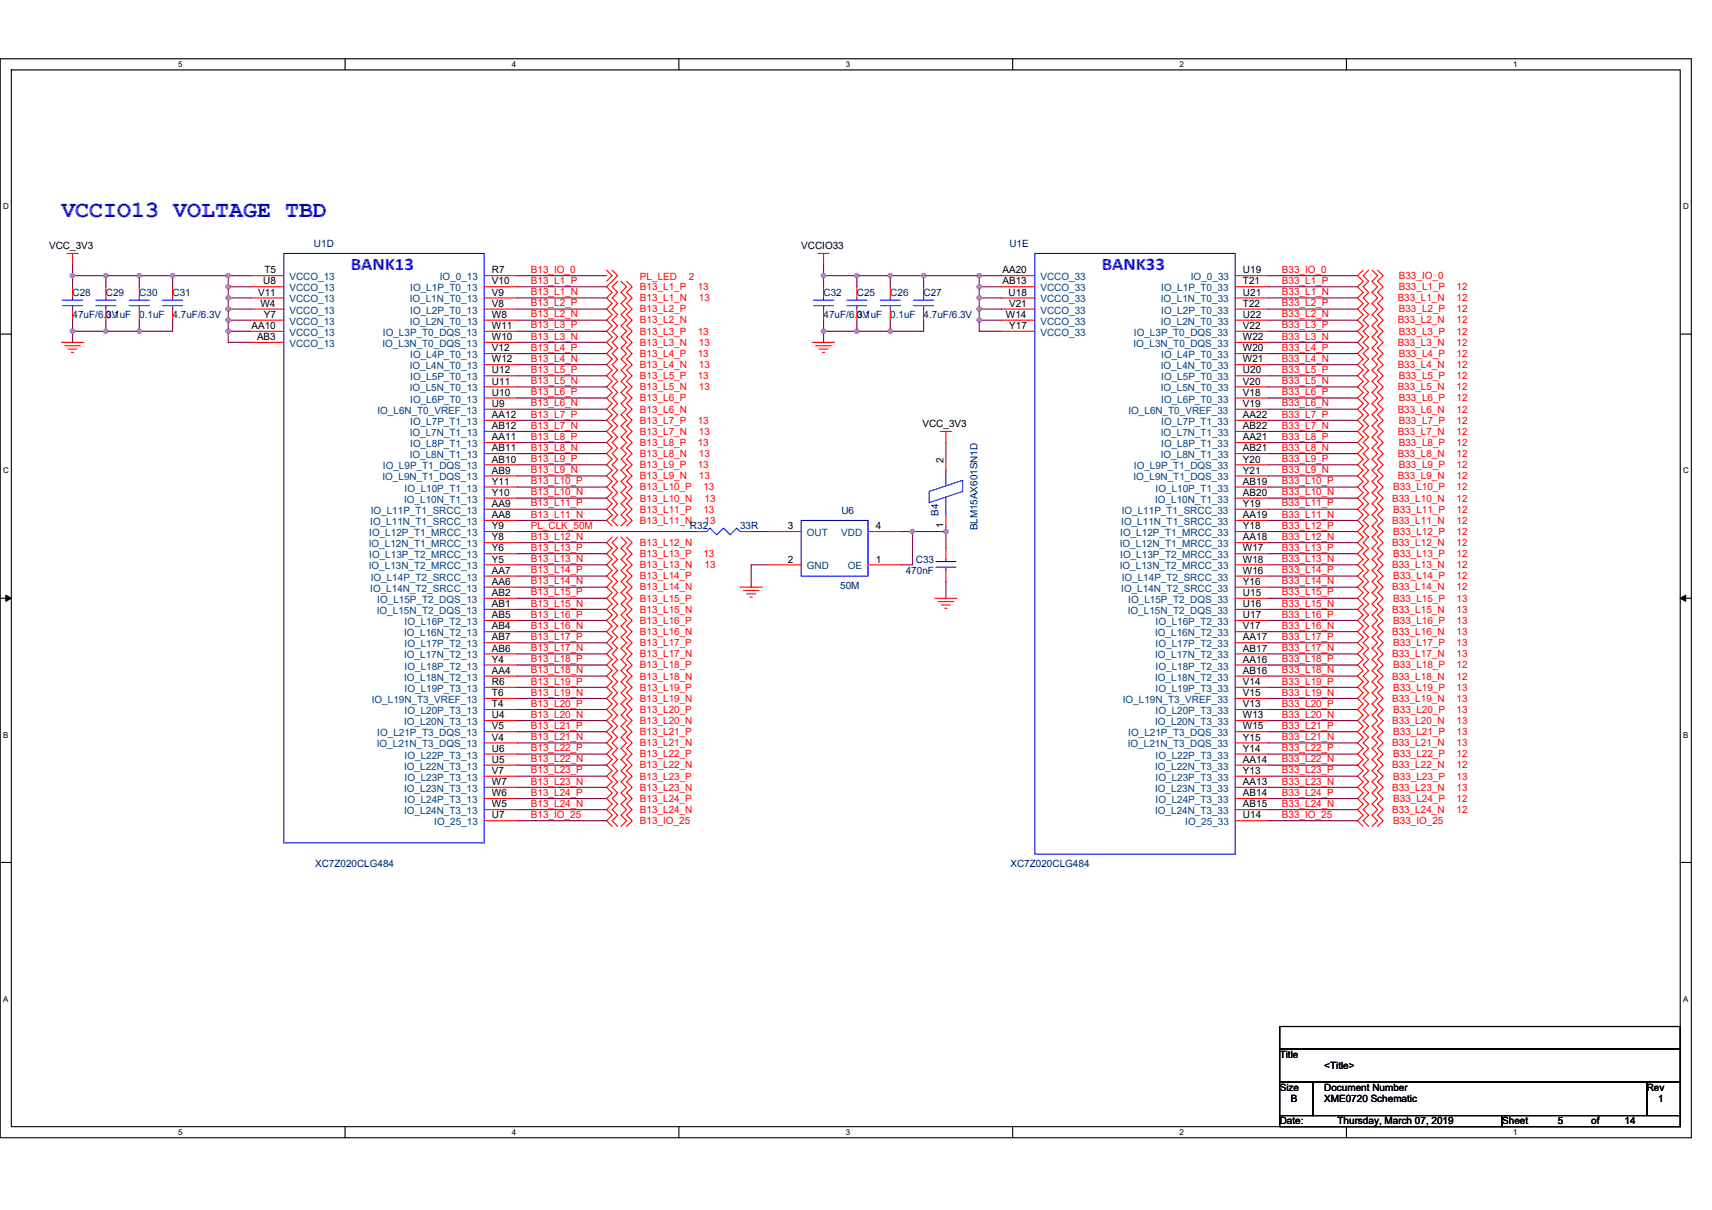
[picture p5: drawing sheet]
<svg xmlns="http://www.w3.org/2000/svg" width="297mm" height="210mm" viewBox="0 0 297 210" stroke-linecap="round" stroke-linejoin="round" font-family="sans-serif">
<defs><g id="words">
<text font-size="4" fill="#00f" x="10.6" y="37.7">VCCIO13 VOLTAGE TBD</text>
<g font-size="3.1" fill="#00f">
<text x="60.9" y="46.9">BANK13</text>
<text x="191.2" y="46.9">BANK33</text>
</g>
<g font-size="1.7">
<text x="8.5" y="43.2">VCC_3V3</text>
<text x="45.9" y="47.4">T5</text>
<text x="85.4" y="47.4">R7</text>
<text x="139" y="43.2">VCCIO33</text>
<text x="173.9" y="47.4">AA20</text>
<text x="215.7" y="47.4">U19</text>
<text x="44.8" y="51.3">V11</text>
<text x="45.2" y="53.2">W4</text>
<text x="45.7" y="49.4">U8</text>
<text x="85.4" y="49.4">V10</text>
<text x="85.4" y="53.2">V8</text>
<text x="85.4" y="51.3">V9</text>
<text x="173.9" y="49.4">AB13</text>
<text x="175" y="51.3">U18</text>
<text x="175.1" y="53.2">V21</text>
<text x="215.7" y="49.4">T21</text>
<text x="215.7" y="53.2">T22</text>
<text x="215.7" y="51.3">U21</text>
<text x="43.6" y="57.1">AA10</text>
<text x="44.6" y="59">AB3</text>
<text x="45.8" y="55.2">Y7</text>
<text x="85.4" y="57.1">W11</text>
<text x="85.4" y="59">W10</text>
<text x="85.4" y="55.2">W8</text>
<text x="174.5" y="55.2">W14</text>
<text x="175.1" y="57.1">Y17</text>
<text x="215.7" y="57.1">V22</text>
<text x="215.7" y="59">W22</text>
<text x="215.7" y="55.2">U22</text>
<text x="85.4" y="61">V12</text>
<text x="85.4" y="64.8">U12</text>
<text x="85.4" y="62.9">W12</text>
<text x="215.7" y="61">W20</text>
<text x="215.7" y="64.8">U20</text>
<text x="215.7" y="62.9">W21</text>
<text x="85.4" y="68.7">U10</text>
<text x="85.4" y="70.6">U9</text>
<text x="85.4" y="66.7">U11</text>
<text x="215.7" y="68.7">V18</text>
<text x="215.7" y="70.6">V19</text>
<text x="215.7" y="66.7">V20</text>
<text x="85.4" y="72.5">AA12</text>
<text x="85.4" y="76.4">AA11</text>
<text x="85.4" y="74.5">AB12</text>
<text x="160.1" y="74.1">VCC_3V3</text>
<text x="215.7" y="72.5">AA22</text>
<text x="215.7" y="76.4">AA21</text>
<text x="215.7" y="74.5">AB22</text>
<text x="85.4" y="80.3">AB10</text>
<text x="85.4" y="82.2">AB9</text>
<text x="85.4" y="78.3">AB11</text>
<text x="163.7" y="80.3" transform="rotate(-90 163.7 80.3)">2</text>
<text x="215.7" y="80.3">Y20</text>
<text x="215.7" y="82.2">Y21</text>
<text x="215.7" y="78.3">AB21</text>
<text x="85.4" y="89.9">AA8</text>
<text x="85.4" y="86">Y10</text>
<text x="85.4" y="88">AA9</text>
<text x="85.4" y="84.1">Y11</text>
<text x="215.7" y="89.9">AA19</text>
<text x="215.7" y="86">AB20</text>
<text x="215.7" y="88">Y19</text>
<text x="215.7" y="84.1">AB19</text>
<text x="85.4" y="91.8">Y9</text>
<text x="85.4" y="95.7">Y6</text>
<text x="85.4" y="93.8">Y8</text>
<text x="136.7" y="91.8">3</text>
<text x="152" y="91.8">4</text>
<text x="163.7" y="91.7" transform="rotate(-90 163.7 91.7)">1</text>
<text x="215.7" y="91.8">Y18</text>
<text x="215.7" y="95.7">W17</text>
<text x="215.7" y="93.8">AA18</text>
<text x="85.4" y="101.5">AA6</text>
<text x="85.4" y="99.6">AA7</text>
<text x="85.4" y="97.6">Y5</text>
<text x="136.7" y="97.6">2</text>
<text x="152" y="97.6">1</text>
<text x="215.7" y="101.5">Y16</text>
<text x="215.7" y="99.6">W16</text>
<text x="215.7" y="97.6">W18</text>
<text x="85.4" y="105.3">AB1</text>
<text x="85.4" y="103.4">AB2</text>
<text x="85.4" y="107.3">AB5</text>
<text x="215.7" y="105.3">U16</text>
<text x="215.7" y="103.4">U15</text>
<text x="215.7" y="107.3">U17</text>
<text x="85.4" y="109.2">AB4</text>
<text x="85.4" y="113.1">AB6</text>
<text x="85.4" y="111.1">AB7</text>
<text x="215.7" y="109.2">V17</text>
<text x="215.7" y="113.1">AB17</text>
<text x="215.7" y="111.1">AA17</text>
<text x="85.4" y="116.9">AA4</text>
<text x="85.4" y="115">Y4</text>
<text x="85.4" y="118.9">R6</text>
<text x="215.7" y="116.9">AB16</text>
<text x="215.7" y="115">AA16</text>
<text x="215.7" y="118.9">V14</text>
<text x="85.4" y="120.8">T6</text>
<text x="85.4" y="124.7">U4</text>
<text x="85.4" y="122.7">T4</text>
<text x="215.7" y="124.7">W13</text>
<text x="215.7" y="122.7">V13</text>
<text x="215.7" y="120.8">V15</text>
<text x="85.4" y="128.5">V4</text>
<text x="85.4" y="126.6">V5</text>
<text x="85.4" y="130.5">U6</text>
<text x="215.7" y="128.5">Y15</text>
<text x="215.7" y="126.6">W15</text>
<text x="215.7" y="130.5">Y14</text>
<text x="85.4" y="132.4">U5</text>
<text x="85.4" y="136.2">W7</text>
<text x="85.4" y="134.3">V7</text>
<text x="215.7" y="132.4">AA14</text>
<text x="215.7" y="136.2">AA13</text>
<text x="215.7" y="134.3">Y13</text>
<text x="85.4" y="140.1">W5</text>
<text x="85.4" y="142">U7</text>
<text x="85.4" y="138.2">W6</text>
<text x="215.7" y="140.1">AB15</text>
<text x="215.7" y="142">U14</text>
<text x="215.7" y="138.2">AB14</text>
<text x="222" y="183.6">Title</text>
<text x="229.8" y="185.5">&lt;Title&gt;</text>
<text x="222" y="189.3">Size</text>
<text x="224" y="191.3">B</text>
<text x="229.8" y="189.3">Document Number</text>
<text x="229.8" y="191.3">XME0720 Schematic</text>
<text x="285.7" y="189.3">Rev</text>
<text x="287.7" y="191.3">1</text>
<text x="222" y="195.1">Date:</text>
<text x="232.1" y="195.1">Thursday, March 07, 2019</text>
<text x="260.6" y="195.1">Sheet</text>
<text x="270.3" y="195.1">5</text>
<text x="276.1" y="195.1">of</text>
<text x="281.9" y="195.1">14</text>
</g>
<g font-size="1.7" fill="#000080">
<text x="54.5" y="42.8">U1D</text>
<text x="175.1" y="42.8">U1E</text>
<text x="12.6" y="51.3">C28</text>
<text x="18.4" y="51.3">C29</text>
<text x="24.2" y="51.3">C30</text>
<text x="29.9" y="51.3">C31</text>
<text x="142.9" y="51.3">C32</text>
<text x="148.7" y="51.3">C25</text>
<text x="154.5" y="51.3">C26</text>
<text x="160.2" y="51.3">C27</text>
<text x="12.6" y="55.2">47uF/6.3V</text>
<text x="18.4" y="55.2">0.1uF</text>
<text x="24.2" y="55.2">0.1uF</text>
<text x="29.9" y="55.2">4.7uF/6.3V</text>
<text x="142.9" y="55.2">47uF/6.3V</text>
<text x="148.7" y="55.2">0.1uF</text>
<text x="154.5" y="55.2">0.1uF</text>
<text x="160.2" y="55.2">4.7uF/6.3V</text>
<text x="146" y="89.2">U6</text>
<text x="162.8" y="89.5" transform="rotate(-90 162.8 89.5)">B4</text>
<text x="119.7" y="91.9">R32</text>
<text x="128.4" y="91.9">33R</text>
<text x="169.6" y="92.1" transform="rotate(-90 169.6 92.1)">BLM15AX601SN1D</text>
<text x="157.2" y="99.6">470nF</text>
<text x="158.9" y="97.6">C33</text>
<text x="145.8" y="102.3">50M</text>
<text x="54.7" y="150.5">XC7Z020CLG484</text>
<text x="175.3" y="150.5">XC7Z020CLG484</text>
</g>
<g font-size="1.7" fill="#f00">
<text x="92.1" y="47.3">B13_IO_0</text>
<text x="222.4" y="47.3">B33_IO_0</text>
<text x="92.1" y="49.3">B13_L1_P</text>
<text x="92.1" y="51.2">B13_L1_N</text>
<text x="92.1" y="53.1">B13_L2_P</text>
<text x="111" y="50.4">B13_L1_P</text>
<text x="111" y="52.3">B13_L1_N</text>
<text x="111" y="48.6">PL_LED</text>
<text x="119.5" y="48.6">2</text>
<text x="121.1" y="50.4">13</text>
<text x="121.3" y="52.3">13</text>
<text x="222.4" y="49.3">B33_L1_P</text>
<text x="222.4" y="51.2">B33_L1_N</text>
<text x="222.4" y="53.1">B33_L2_P</text>
<text x="242.5" y="52.3">B33_L1_N</text>
<text x="242.7" y="50.4">B33_L1_P</text>
<text x="242.7" y="48.4">B33_IO_0</text>
<text x="252.7" y="52.3">12</text>
<text x="252.7" y="50.4">12</text>
<text x="92.1" y="55.1">B13_L2_N</text>
<text x="92.1" y="57">B13_L3_P</text>
<text x="92.1" y="58.9">B13_L3_N</text>
<text x="111" y="54.2">B13_L2_P</text>
<text x="111" y="56.1">B13_L2_N</text>
<text x="111" y="58.1">B13_L3_P</text>
<text x="121.1" y="58.1">13</text>
<text x="222.4" y="55.1">B33_L2_N</text>
<text x="222.4" y="57">B33_L3_P</text>
<text x="222.4" y="58.9">B33_L3_N</text>
<text x="242.5" y="56.1">B33_L2_N</text>
<text x="242.7" y="58.1">B33_L3_P</text>
<text x="242.7" y="54.2">B33_L2_P</text>
<text x="252.7" y="56.1">12</text>
<text x="252.7" y="58.1">12</text>
<text x="252.7" y="54.2">12</text>
<text x="92.1" y="60.9">B13_L4_P</text>
<text x="92.1" y="62.8">B13_L4_N</text>
<text x="92.1" y="64.7">B13_L5_P</text>
<text x="111" y="60">B13_L3_N</text>
<text x="111" y="61.9">B13_L4_P</text>
<text x="111" y="63.9">B13_L4_N</text>
<text x="111" y="65.8">B13_L5_P</text>
<text x="121.1" y="61.9">13</text>
<text x="121.1" y="65.8">13</text>
<text x="121.3" y="60">13</text>
<text x="121.3" y="63.9">13</text>
<text x="222.4" y="60.9">B33_L4_P</text>
<text x="222.4" y="62.8">B33_L4_N</text>
<text x="222.4" y="64.7">B33_L5_P</text>
<text x="242.5" y="60">B33_L3_N</text>
<text x="242.5" y="63.9">B33_L4_N</text>
<text x="242.7" y="61.9">B33_L4_P</text>
<text x="242.7" y="65.8">B33_L5_P</text>
<text x="252.7" y="60">12</text>
<text x="252.7" y="63.9">12</text>
<text x="252.7" y="61.9">12</text>
<text x="252.7" y="65.8">12</text>
<text x="92.1" y="66.7">B13_L5_N</text>
<text x="92.1" y="68.6">B13_L6_P</text>
<text x="92.1" y="70.5">B13_L6_N</text>
<text x="111" y="67.7">B13_L5_N</text>
<text x="111" y="69.7">B13_L6_P</text>
<text x="111" y="71.6">B13_L6_N</text>
<text x="121.3" y="67.7">13</text>
<text x="222.4" y="66.7">B33_L5_N</text>
<text x="222.4" y="68.6">B33_L6_P</text>
<text x="222.4" y="70.5">B33_L6_N</text>
<text x="242.5" y="67.7">B33_L5_N</text>
<text x="242.5" y="71.6">B33_L6_N</text>
<text x="242.7" y="69.7">B33_L6_P</text>
<text x="252.7" y="67.7">12</text>
<text x="252.7" y="71.6">12</text>
<text x="252.7" y="69.7">12</text>
<text x="92.1" y="72.5">B13_L7_P</text>
<text x="92.1" y="74.4">B13_L7_N</text>
<text x="92.1" y="76.3">B13_L8_P</text>
<text x="111" y="73.5">B13_L7_P</text>
<text x="111" y="75.4">B13_L7_N</text>
<text x="111" y="77.4">B13_L8_P</text>
<text x="121.1" y="73.5">13</text>
<text x="121.1" y="77.4">13</text>
<text x="121.3" y="75.4">13</text>
<text x="222.4" y="72.5">B33_L7_P</text>
<text x="222.4" y="74.4">B33_L7_N</text>
<text x="222.4" y="76.3">B33_L8_P</text>
<text x="242.5" y="75.4">B33_L7_N</text>
<text x="242.7" y="73.5">B33_L7_P</text>
<text x="242.7" y="77.4">B33_L8_P</text>
<text x="252.7" y="75.4">12</text>
<text x="252.7" y="73.5">12</text>
<text x="252.7" y="77.4">12</text>
<text x="92.1" y="78.2">B13_L8_N</text>
<text x="92.1" y="80.2">B13_L9_P</text>
<text x="92.1" y="82.1">B13_L9_N</text>
<text x="111" y="79.3">B13_L8_N</text>
<text x="111" y="81.2">B13_L9_P</text>
<text x="111" y="83.2">B13_L9_N</text>
<text x="121.1" y="81.2">13</text>
<text x="121.3" y="79.3">13</text>
<text x="121.3" y="83.2">13</text>
<text x="222.4" y="78.2">B33_L8_N</text>
<text x="222.4" y="80.2">B33_L9_P</text>
<text x="222.4" y="82.1">B33_L9_N</text>
<text x="242.5" y="79.3">B33_L8_N</text>
<text x="242.5" y="83.2">B33_L9_N</text>
<text x="242.7" y="81.2">B33_L9_P</text>
<text x="252.7" y="79.3">12</text>
<text x="252.7" y="83.2">12</text>
<text x="252.7" y="81.2">12</text>
<text x="92.1" y="84">B13_L10_P</text>
<text x="92.1" y="86">B13_L10_N</text>
<text x="92.1" y="87.9">B13_L11_P</text>
<text x="92.1" y="89.8">B13_L11_N</text>
<text x="111" y="85.1">B13_L10_P</text>
<text x="111" y="87">B13_L10_N</text>
<text x="111" y="89">B13_L11_P</text>
<text x="122" y="85.1">13</text>
<text x="122" y="89">13</text>
<text x="122.2" y="87">13</text>
<text x="222.4" y="84">B33_L10_P</text>
<text x="222.4" y="86">B33_L10_N</text>
<text x="222.4" y="87.9">B33_L11_P</text>
<text x="222.4" y="89.8">B33_L11_N</text>
<text x="241.5" y="87">B33_L10_N</text>
<text x="241.7" y="85.1">B33_L10_P</text>
<text x="241.7" y="89">B33_L11_P</text>
<text x="252.7" y="87">12</text>
<text x="252.7" y="85.1">12</text>
<text x="252.7" y="89">12</text>
<text x="92.1" y="91.8">PL_CLK_50M</text>
<text x="92.1" y="93.7">B13_L12_N</text>
<text x="92.1" y="95.6">B13_L13_P</text>
<text x="111" y="94.7">B13_L12_N</text>
<text x="111" y="90.9">B13_L11_N</text>
<text x="122.2" y="90.9">13</text>
<text x="222.4" y="91.8">B33_L12_P</text>
<text x="222.4" y="93.7">B33_L12_N</text>
<text x="222.4" y="95.6">B33_L13_P</text>
<text x="241.5" y="94.7">B33_L12_N</text>
<text x="241.5" y="90.9">B33_L11_N</text>
<text x="241.7" y="92.8">B33_L12_P</text>
<text x="252.7" y="94.7">12</text>
<text x="252.7" y="90.9">12</text>
<text x="252.7" y="92.8">12</text>
<text x="92.1" y="97.5">B13_L13_N</text>
<text x="92.1" y="99.5">B13_L14_P</text>
<text x="92.1" y="101.4">B13_L14_N</text>
<text x="111" y="96.7">B13_L13_P</text>
<text x="111" y="98.6">B13_L13_N</text>
<text x="111" y="100.5">B13_L14_P</text>
<text x="122" y="96.7">13</text>
<text x="122.2" y="98.6">13</text>
<text x="222.4" y="97.5">B33_L13_N</text>
<text x="222.4" y="99.5">B33_L14_P</text>
<text x="222.4" y="101.4">B33_L14_N</text>
<text x="241.5" y="98.6">B33_L13_N</text>
<text x="241.7" y="96.7">B33_L13_P</text>
<text x="241.7" y="100.5">B33_L14_P</text>
<text x="252.7" y="98.6">12</text>
<text x="252.7" y="96.7">12</text>
<text x="252.7" y="100.5">12</text>
<text x="92.1" y="103.3">B13_L15_P</text>
<text x="92.1" y="105.3">B13_L15_N</text>
<text x="92.1" y="107.2">B13_L16_P</text>
<text x="111" y="102.5">B13_L14_N</text>
<text x="111" y="104.4">B13_L15_P</text>
<text x="111" y="106.3">B13_L15_N</text>
<text x="222.4" y="103.3">B33_L15_P</text>
<text x="222.4" y="105.3">B33_L15_N</text>
<text x="222.4" y="107.2">B33_L16_P</text>
<text x="241.5" y="106.3">B33_L15_N</text>
<text x="241.5" y="102.5">B33_L14_N</text>
<text x="241.7" y="104.4">B33_L15_P</text>
<text x="252.7" y="106.3">13</text>
<text x="252.7" y="102.5">12</text>
<text x="252.7" y="104.4">13</text>
<text x="92.1" y="109.1">B13_L16_N</text>
<text x="92.1" y="111.1">B13_L17_P</text>
<text x="92.1" y="113">B13_L17_N</text>
<text x="111" y="108.3">B13_L16_P</text>
<text x="111" y="110.2">B13_L16_N</text>
<text x="111" y="112.1">B13_L17_P</text>
<text x="222.4" y="109.1">B33_L16_N</text>
<text x="222.4" y="111.1">B33_L17_P</text>
<text x="222.4" y="113">B33_L17_N</text>
<text x="241.5" y="110.2">B33_L16_N</text>
<text x="241.7" y="112.1">B33_L17_P</text>
<text x="241.7" y="108.3">B33_L16_P</text>
<text x="252.7" y="110.2">13</text>
<text x="252.7" y="112.1">13</text>
<text x="252.7" y="108.3">13</text>
<text x="92.1" y="114.9">B13_L18_P</text>
<text x="92.1" y="116.8">B13_L18_N</text>
<text x="92.1" y="118.8">B13_L19_P</text>
<text x="111" y="114">B13_L17_N</text>
<text x="111" y="116">B13_L18_P</text>
<text x="111" y="117.9">B13_L18_N</text>
<text x="111" y="119.8">B13_L19_P</text>
<text x="222.4" y="114.9">B33_L18_P</text>
<text x="222.4" y="116.8">B33_L18_N</text>
<text x="222.4" y="118.8">B33_L19_P</text>
<text x="241.5" y="114">B33_L17_N</text>
<text x="241.5" y="117.9">B33_L18_N</text>
<text x="241.7" y="116">B33_L18_P</text>
<text x="241.7" y="119.8">B33_L19_P</text>
<text x="252.7" y="114">13</text>
<text x="252.7" y="117.9">12</text>
<text x="252.7" y="116">12</text>
<text x="252.7" y="119.8">13</text>
<text x="92.1" y="120.7">B13_L19_N</text>
<text x="92.1" y="122.6">B13_L20_P</text>
<text x="92.1" y="124.6">B13_L20_N</text>
<text x="111" y="121.8">B13_L19_N</text>
<text x="111" y="123.7">B13_L20_P</text>
<text x="111" y="125.6">B13_L20_N</text>
<text x="222.4" y="120.7">B33_L19_N</text>
<text x="222.4" y="122.6">B33_L20_P</text>
<text x="222.4" y="124.6">B33_L20_N</text>
<text x="241.5" y="121.8">B33_L19_N</text>
<text x="241.5" y="125.6">B33_L20_N</text>
<text x="241.7" y="123.7">B33_L20_P</text>
<text x="252.7" y="121.8">13</text>
<text x="252.7" y="125.6">13</text>
<text x="252.7" y="123.7">13</text>
<text x="92.1" y="126.5">B13_L21_P</text>
<text x="92.1" y="128.4">B13_L21_N</text>
<text x="92.1" y="130.4">B13_L22_P</text>
<text x="111" y="127.6">B13_L21_P</text>
<text x="111" y="129.5">B13_L21_N</text>
<text x="111" y="131.4">B13_L22_P</text>
<text x="222.4" y="126.5">B33_L21_P</text>
<text x="222.4" y="128.4">B33_L21_N</text>
<text x="222.4" y="130.4">B33_L22_P</text>
<text x="241.5" y="129.5">B33_L21_N</text>
<text x="241.7" y="127.6">B33_L21_P</text>
<text x="241.7" y="131.4">B33_L22_P</text>
<text x="252.7" y="129.5">13</text>
<text x="252.7" y="127.6">13</text>
<text x="252.7" y="131.4">12</text>
<text x="92.1" y="132.3">B13_L22_N</text>
<text x="92.1" y="134.2">B13_L23_P</text>
<text x="92.1" y="136.1">B13_L23_N</text>
<text x="111" y="133.3">B13_L22_N</text>
<text x="111" y="135.3">B13_L23_P</text>
<text x="111" y="137.2">B13_L23_N</text>
<text x="222.4" y="132.3">B33_L22_N</text>
<text x="222.4" y="134.2">B33_L23_P</text>
<text x="222.4" y="136.1">B33_L23_N</text>
<text x="241.5" y="133.3">B33_L22_N</text>
<text x="241.5" y="137.2">B33_L23_N</text>
<text x="241.7" y="135.3">B33_L23_P</text>
<text x="252.7" y="133.3">12</text>
<text x="252.7" y="137.2">13</text>
<text x="252.7" y="135.3">13</text>
<text x="92.1" y="138.1">B13_L24_P</text>
<text x="92.1" y="140">B13_L24_N</text>
<text x="92.1" y="141.9">B13_IO_25</text>
<text x="111" y="139.1">B13_L24_P</text>
<text x="111" y="141.1">B13_L24_N</text>
<text x="111" y="143">B13_IO_25</text>
<text x="222.4" y="138.1">B33_L24_P</text>
<text x="222.4" y="140">B33_L24_N</text>
<text x="222.4" y="141.9">B33_IO_25</text>
<text x="241.5" y="141.1">B33_L24_N</text>
<text x="241.7" y="139.1">B33_L24_P</text>
<text x="241.7" y="143">B33_IO_25</text>
<text x="252.7" y="141.1">12</text>
<text x="252.7" y="139.1">12</text>
</g>
<g font-size="1.7" fill="#004080">
<text x="50.2" y="48.6">VCCO_13</text>
<text x="50.2" y="50.5">VCCO_13</text>
<text x="50.2" y="52.5">VCCO_13</text>
<text x="71.1" y="52.5">IO_L1N_T0_13</text>
<text x="71.2" y="50.5">IO_L1P_T0_13</text>
<text x="76.3" y="48.6">IO_0_13</text>
<text x="180.5" y="48.6">VCCO_33</text>
<text x="180.5" y="50.5">VCCO_33</text>
<text x="180.5" y="52.5">VCCO_33</text>
<text x="201.4" y="52.5">IO_L1N_T0_33</text>
<text x="201.5" y="50.5">IO_L1P_T0_33</text>
<text x="206.6" y="48.6">IO_0_33</text>
<text x="50.2" y="54.4">VCCO_13</text>
<text x="50.2" y="56.3">VCCO_13</text>
<text x="50.2" y="58.3">VCCO_13</text>
<text x="66.4" y="58.3">IO_L3P_T0_DQS_13</text>
<text x="71.1" y="56.3">IO_L2N_T0_13</text>
<text x="71.2" y="54.4">IO_L2P_T0_13</text>
<text x="180.5" y="54.4">VCCO_33</text>
<text x="180.5" y="56.3">VCCO_33</text>
<text x="180.5" y="58.3">VCCO_33</text>
<text x="196.7" y="58.3">IO_L3P_T0_DQS_33</text>
<text x="201.4" y="56.3">IO_L2N_T0_33</text>
<text x="201.5" y="54.4">IO_L2P_T0_33</text>
<text x="50.2" y="60.2">VCCO_13</text>
<text x="66.4" y="60.2">IO_L3N_T0_DQS_13</text>
<text x="71.1" y="64.1">IO_L4N_T0_13</text>
<text x="71.2" y="62.1">IO_L4P_T0_13</text>
<text x="71.2" y="66">IO_L5P_T0_13</text>
<text x="196.7" y="60.2">IO_L3N_T0_DQS_33</text>
<text x="201.4" y="64.1">IO_L4N_T0_33</text>
<text x="201.5" y="62.1">IO_L4P_T0_33</text>
<text x="201.5" y="66">IO_L5P_T0_33</text>
<text x="65.5" y="71.8">IO_L6N_T0_VREF_13</text>
<text x="71.1" y="67.9">IO_L5N_T0_13</text>
<text x="71.2" y="69.8">IO_L6P_T0_13</text>
<text x="195.8" y="71.8">IO_L6N_T0_VREF_33</text>
<text x="201.4" y="67.9">IO_L5N_T0_33</text>
<text x="201.5" y="69.8">IO_L6P_T0_33</text>
<text x="71.1" y="75.6">IO_L7N_T1_13</text>
<text x="71.2" y="73.7">IO_L7P_T1_13</text>
<text x="71.2" y="77.6">IO_L8P_T1_13</text>
<text x="201.4" y="75.6">IO_L7N_T1_33</text>
<text x="201.5" y="73.7">IO_L7P_T1_33</text>
<text x="201.5" y="77.6">IO_L8P_T1_33</text>
<text x="66.4" y="83.4">IO_L9N_T1_DQS_13</text>
<text x="66.4" y="81.4">IO_L9P_T1_DQS_13</text>
<text x="71.1" y="79.5">IO_L8N_T1_13</text>
<text x="196.7" y="83.4">IO_L9N_T1_DQS_33</text>
<text x="196.7" y="81.4">IO_L9P_T1_DQS_33</text>
<text x="201.4" y="79.5">IO_L8N_T1_33</text>
<text x="64.3" y="89.2">IO_L11P_T1_SRCC_13</text>
<text x="70.1" y="87.2">IO_L10N_T1_13</text>
<text x="70.2" y="85.3">IO_L10P_T1_13</text>
<text x="194.6" y="89.2">IO_L11P_T1_SRCC_33</text>
<text x="200.4" y="87.2">IO_L10N_T1_33</text>
<text x="200.5" y="85.3">IO_L10P_T1_33</text>
<text x="64" y="95">IO_L12N_T1_MRCC_13</text>
<text x="64.1" y="93">IO_L12P_T1_MRCC_13</text>
<text x="64.2" y="91.1">IO_L11N_T1_SRCC_13</text>
<text x="140" y="93">OUT</text>
<text x="146" y="93">VDD</text>
<text x="194.3" y="95">IO_L12N_T1_MRCC_33</text>
<text x="194.4" y="93">IO_L12P_T1_MRCC_33</text>
<text x="194.5" y="91.1">IO_L11N_T1_SRCC_33</text>
<text x="64" y="98.8">IO_L13N_T2_MRCC_13</text>
<text x="64.1" y="96.9">IO_L13P_T2_MRCC_13</text>
<text x="64.3" y="100.8">IO_L14P_T2_SRCC_13</text>
<text x="140" y="98.8">GND</text>
<text x="147.1" y="98.8">OE</text>
<text x="194.3" y="98.8">IO_L13N_T2_MRCC_33</text>
<text x="194.4" y="96.9">IO_L13P_T2_MRCC_33</text>
<text x="194.6" y="100.8">IO_L14P_T2_SRCC_33</text>
<text x="64.2" y="102.7">IO_L14N_T2_SRCC_13</text>
<text x="65.4" y="106.5">IO_L15N_T2_DQS_13</text>
<text x="65.5" y="104.6">IO_L15P_T2_DQS_13</text>
<text x="194.5" y="102.7">IO_L14N_T2_SRCC_33</text>
<text x="195.7" y="106.5">IO_L15N_T2_DQS_33</text>
<text x="195.8" y="104.6">IO_L15P_T2_DQS_33</text>
<text x="70.1" y="110.4">IO_L16N_T2_13</text>
<text x="70.2" y="108.5">IO_L16P_T2_13</text>
<text x="70.2" y="112.3">IO_L17P_T2_13</text>
<text x="200.4" y="110.4">IO_L16N_T2_33</text>
<text x="200.5" y="108.5">IO_L16P_T2_33</text>
<text x="200.5" y="112.3">IO_L17P_T2_33</text>
<text x="70.1" y="114.3">IO_L17N_T2_13</text>
<text x="70.1" y="118.1">IO_L18N_T2_13</text>
<text x="70.2" y="116.2">IO_L18P_T2_13</text>
<text x="200.4" y="114.3">IO_L17N_T2_33</text>
<text x="200.4" y="118.1">IO_L18N_T2_33</text>
<text x="200.5" y="116.2">IO_L18P_T2_33</text>
<text x="64.5" y="122">IO_L19N_T3_VREF_13</text>
<text x="70.1" y="125.8">IO_L20N_T3_13</text>
<text x="70.2" y="120.1">IO_L19P_T3_13</text>
<text x="70.2" y="123.9">IO_L20P_T3_13</text>
<text x="194.8" y="122">IO_L19N_T3_VREF_33</text>
<text x="200.4" y="125.8">IO_L20N_T3_33</text>
<text x="200.5" y="120.1">IO_L19P_T3_33</text>
<text x="200.5" y="123.9">IO_L20P_T3_33</text>
<text x="65.4" y="129.7">IO_L21N_T3_DQS_13</text>
<text x="65.5" y="127.8">IO_L21P_T3_DQS_13</text>
<text x="70.2" y="131.6">IO_L22P_T3_13</text>
<text x="195.7" y="129.7">IO_L21N_T3_DQS_33</text>
<text x="195.8" y="127.8">IO_L21P_T3_DQS_33</text>
<text x="200.5" y="131.6">IO_L22P_T3_33</text>
<text x="70.1" y="133.6">IO_L22N_T3_13</text>
<text x="70.1" y="137.4">IO_L23N_T3_13</text>
<text x="70.2" y="135.5">IO_L23P_T3_13</text>
<text x="200.4" y="133.6">IO_L22N_T3_33</text>
<text x="200.4" y="137.4">IO_L23N_T3_33</text>
<text x="200.5" y="135.5">IO_L23P_T3_33</text>
<text x="70.1" y="141.3">IO_L24N_T3_13</text>
<text x="70.2" y="139.4">IO_L24P_T3_13</text>
<text x="75.3" y="143.2">IO_25_13</text>
<text x="200.4" y="141.3">IO_L24N_T3_33</text>
<text x="200.5" y="139.4">IO_L24P_T3_33</text>
<text x="205.7" y="143.2">IO_25_33</text>
</g>
<g font-size="1.4">
<text x="30.9" y="11.7">5</text>
<text x="88.8" y="11.7">4</text>
<text x="146.7" y="11.7">3</text>
<text x="204.7" y="11.7">2</text>
<text x="262.6" y="11.7">1</text>
<text x=".5" y="36.3">D</text>
<text x="292" y="36.3">D</text>
<text x=".5" y="82.1">C</text>
<text x="292" y="82.1">C</text>
<text x=".5" y="128">B</text>
<text x="292" y="128">B</text>
<text x=".5" y="173.8">A</text>
<text x="292" y="173.8">A</text>
<text x="30.9" y="197">5</text>
<text x="88.8" y="197">4</text>
<text x="146.7" y="197">3</text>
<text x="204.7" y="197">2</text>
<text x="262.6" y="197">1</text>
</g>
</g></defs>
<path d="M0 10.2h293.5v187.2h-293.5zM2 12.1h289.5v183.4h-289.5z" fill="none" stroke="#000" stroke-width=".19"/>
<g fill="#fff">
<path d="M30.9 10.4h.8v1.6h-.8z"/>
<path d="M30.9 195.7h.8v1.6h-.8z"/>
</g>
<path d="M59.9 10.2v1.9M59.9 195.5v1.9" fill="none" stroke="#000" stroke-width=".19"/>
<g fill="#fff">
<path d="M88.8 10.4h.8v1.6h-.8z"/>
<path d="M88.8 195.7h.8v1.6h-.8z"/>
</g>
<path d="M117.8 10.2v1.9M117.8 195.5v1.9" fill="none" stroke="#000" stroke-width=".19"/>
<g fill="#fff">
<path d="M146.7 10.4h.8v1.6h-.8z"/>
<path d="M146.7 195.7h.8v1.6h-.8z"/>
</g>
<path d="M175.7 10.2v1.9M175.7 195.5v1.9" fill="none" stroke="#000" stroke-width=".19"/>
<g fill="#fff">
<path d="M204.7 10.4h.7v1.6h-.7z"/>
<path d="M204.7 195.7h.7v1.6h-.7z"/>
</g>
<path d="M233.6 10.2v1.9M233.6 195.5v1.9" fill="none" stroke="#000" stroke-width=".19"/>
<g fill="#fff">
<path d="M262.6 10.4h.7v1.6h-.7z"/>
<path d="M262.6 195.7h.7v1.6h-.7z"/>
<path d="M.5 35.1h1v1.5h-1z"/>
<path d="M292 35.1h1v1.5h-1z"/>
<path d="M.5 80.9h1v1.5h-1z"/>
<path d="M292 80.9h1v1.5h-1z"/>
</g>
<path d="M0 58h2M291.5 58h2" fill="none" stroke="#000" stroke-width=".19"/>
<g fill="#fff">
<path d="M.5 126.7h.9v1.6h-.9z"/>
<path d="M292 126.7h.9v1.6h-.9z"/>
</g>
<path d="M0 103.8h2M291.5 103.8h2" fill="none" stroke="#000" stroke-width=".19"/>
<path d="M1 103.3l1 .5-1 .6zM291.5 103.8l1-.5v1.1z" fill="#000" stroke="#000" stroke-width=".17"/>
<g fill="#fff">
<path d="M.5 172.6h.9v1.5h-.9z"/>
<path d="M292 172.6h.9v1.5h-.9z"/>
</g>
<path d="M0 149.7h2M291.5 149.7h2M222 178.1h69.5v3.9h-69.5zM222 182h69.5v5.8h-69.5zM222 187.8h5.8v5.8h-5.8zM222 193.6h38.6v1.9h-38.6zM227.8 187.8h57.9v5.8h-57.9zM260.6 193.6h30.9v1.9h-30.9zM285.7 187.8h5.8v5.8h-5.8z" fill="none" stroke="#000" stroke-width=".19"/>
<g fill="none" stroke="#f00" stroke-width=".19">
<path d="M10.6 59.4h3.9M11.6 44h1.9M12.6 44v1.9M12.6 49.8v1.9M12.6 53.6v2M18.4 49.8v1.9M18.4 53.6v2M24.2 49.8v1.9M24.2 53.6v2M29.9 49.8v1.9M29.9 53.6v2M43.5 47.8h5.8"/>
<path d="M43.5 49.8h5.8M43.5 51.7h5.8M43.5 53.6h5.8M43.5 55.6h5.8M43.5 57.5h5.8M43.5 59.4h5.8M84 47.8h5.8M84 49.8h5.8M84 51.7h5.8M84 53.6h5.8M84 55.6h5.8M84 57.5h5.8"/>
<path d="M84 59.4h5.8M105.2 46.9l1 .9-1 1M106.2 46.9l1 .9-2 2 1 .9-1 1 1 1-1 .9 1 1-1 1 1 .9-1 1 1 1-1 .9 1 1-1 1 1 .9-1 1 1 .9-1 1 1 1-1 .9 1 1-1 1 1 .9-1 1 1 1-1 .9 1 1-1 1 1 .9-1 1 1 1-1 .9 1 1-1 1 1 .9-1 1 1 .9-1 1 1 1-1 .9 1 1-1 1 1 .9-1 1 1 1M107.2 48.8l-1 1 1 .9-1 1 1 1-1 .9 1 1-1 1 1 .9-1 1 1 1-1 .9 1 1-1 1 1 .9-1 1 1 .9-1 1 1 1-1 .9 1 1-1 1 1 .9-1 1 1 1-1 .9 1 1-1 1 1 .9-1 1 1 1-1 .9 1 1-1 1 1 .9-1 1 1 .9-1 1 1 1-1 .9 1 1-1 1 1 .9-1 1 1 1M107.8 48.8l.9 1-.9 .9 .9 1-.9 1 .9 .9-.9 1 .9 1-.9 .9 .9 1-.9 1 .9 .9-.9 1 .9 1-.9 .9 .9 1-.9 .9 .9 1-.9 1 .9 .9-.9 1 .9 1-.9 .9 .9 1-.9 1 .9 .9-.9 1 .9 1-.9 .9 .9 1-.9 1 .9 .9-.9 1 .9 1-.9 .9 .9 1-.9 .9 .9 1-.9 1 .9 .9-.9 1 .9 1-.9 .9 .9 1-.9 1M108.7 48.8l1 1-1 .9 1 1-1 1 1 .9-1 1 1 1-1 .9 1 1-1 1 1 .9-1 1 1 1-1 .9 1 1-1 .9 1 1-1 1 1 .9-1 1 1 1-1 .9 1 1-1 1 1 .9-1 1 1 1-1 .9 1 1-1 1 1 .9-1 1 1 1-1 .9 1 1-1 .9 1 1-1 1 1 .9-1 1 1 1-1 .9 1 1-1 1M140.9 59.4h3.9M141.9 44h1.9M142.9 44v1.9M142.9 49.8v1.9M142.9 53.6v2M148.7 49.8v1.9"/>
<path d="M148.7 53.6v2M154.5 49.8v1.9M154.5 53.6v2M160.2 49.8v1.9M160.2 53.6v2M173.8 47.8h5.8M173.8 49.8h5.8M173.8 51.7h5.8M173.8 53.6h5.8M173.8 55.6h5.8M173.8 57.5h5.8M214.3 47.8h5.8"/>
<path d="M214.3 49.8h5.8M214.3 51.7h5.8M214.3 53.6h5.8M214.3 55.6h5.8M214.3 57.5h5.8M214.3 59.4h5.8M236.5 46.9l-1 .9 1 1-1 1 1 .9-1 1 1 1-1 .9 1 1-1 1 1 .9-1 1 1 1-1 .9 1 1-1 1 1 .9-1 1 1 .9-1 1 1 1-1 .9 1 1-1 1 1 .9-1 1 1 1-1 .9 1 1-1 1 1 .9-1 1 1 1-1 .9 1 1-1 1 1 .9-1 1 1 .9-1 1 1 1-1 .9 1 1-1 1 1 .9-1 1 1 1-1 .9 1 1-1 1 1 .9-1 1 1 1-1 .9 1 1-1 1 1 .9-1 1 1 .9-1 1 1 1-1 .9 1 1-1 1 1 .9-1 1 1 1-1 .9 1 1-1 1 1 .9-1 1 1 1-1 .9 1 1-1 1 1 .9-1 1 1 1-1 .9 1 1-1 1 1 .9-1 1 1 1-1 .9 1 1-1 1 1 .9-1 1 1 1-1 .9 1 1-1 .9 1 1-1 1 1 .9-1 1 1 1-1 .9 1 1M237.5 46.9l-1 .9 1 1-1 1 1 .9-1 1 1 1-1 .9 1 1-1 1 1 .9-1 1 1 1-1 .9 1 1-1 1 1 .9-1 1 1 .9-1 1 1 1-1 .9 1 1-1 1 1 .9-1 1 1 1-1 .9 1 1-1 1 1 .9-1 1 1 1-1 .9 1 1-1 1 1 .9-1 1 1 .9-1 1 1 1-1 .9 1 1-1 1 1 .9-1 1 1 1-1 .9 1 1-1 1 1 .9-1 1 1 1-1 .9 1 1-1 1 1 .9-1 1 1 .9-1 1 1 1-1 .9 1 1-1 1 1 .9-1 1 1 1-1 .9 1 1-1 1 1 .9-1 1 1 1-1 .9 1 1-1 1 1 .9-1 1 1 1-1 .9 1 1-1 1 1 .9-1 1 1 1-1 .9 1 1-1 1 1 .9-1 1 1 1-1 .9 1 1-1 .9 1 1-1 1 1 .9-1 1 1 1-1 .9 1 1M238.1 46.9l.9 .9-.9 1 .9 1-.9 .9 .9 1-.9 1 .9 .9-.9 1 .9 1-.9 .9 .9 1-.9 1 .9 .9-.9 1 .9 1-.9 .9 .9 1-.9 .9 .9 1-.9 1 .9 .9-.9 1 .9 1-.9 .9 .9 1-.9 1 .9 .9-.9 1 .9 1-.9 .9 .9 1-.9 1 .9 .9-.9 1 .9 1-.9 .9 .9 1-.9 .9 .9 1-.9 1 .9 .9-.9 1 .9 1-.9 .9 .9 1-.9 1 .9 .9-.9 1 .9 1-.9 .9 .9 1-.9 1 .9 .9-.9 1 .9 1-.9 .9 .9 1-.9 .9 .9 1-.9 1 .9 .9-.9 1 .9 1-.9 .9 .9 1-.9 1 .9 .9-.9 1 .9 1-.9 .9 .9 1-.9 1 .9 .9-.9 1 .9 1-.9 .9 .9 1-.9 1 .9 .9-.9 1 .9 1-.9 .9 .9 1-.9 1 .9 .9-.9 1 .9 1-.9 .9 .9 1-.9 1 .9 .9-.9 1 .9 .9-.9 1 .9 1-.9 .9 .9 1-.9 1 .9 .9-.9 1M239 46.9l1 .9-1 1 1 1-1 .9 1 1-1 1 1 .9-1 1 1 1-1 .9 1 1-1 1 1 .9-1 1 1 1-1 .9 1 1-1 .9 1 1-1 1 1 .9-1 1 1 1-1 .9 1 1-1 1 1 .9-1 1 1 1-1 .9 1 1-1 1 1 .9-1 1 1 1-1 .9 1 1-1 .9 1 1-1 1 1 .9-1 1 1 1-1 .9 1 1-1 1 1 .9-1 1 1 1-1 .9 1 1-1 1 1 .9-1 1 1 1-1 .9 1 1-1 .9 1 1-1 1 1 .9-1 1 1 1-1 .9 1 1-1 1 1 .9-1 1 1 1-1 .9 1 1-1 1 1 .9-1 1 1 1-1 .9 1 1-1 1 1 .9-1 1 1 1-1 .9 1 1-1 1 1 .9-1 1 1 1-1 .9 1 1-1 1 1 .9-1 1 1 .9-1 1 1 1-1 .9 1 1-1 1 1 .9-1 1M11.2 60h2.7M11.8 60.6h1.6"/>
<path d="M12.4 61.2h.4M84 61.4h5.8M84 63.3h5.8M84 65.2h5.8M84 67.1h5.8M84 69.1h5.8M84 71h5.8M84 72.9h5.8M84 74.9h5.8M84 76.8h5.8M84 78.7h5.8M141.5 60h2.7"/>
<path d="M142.1 60.6h1.6M142.7 61.2h.4M163.1 74.9h2M164.1 79.7v1.9M164.1 74.9v1.9M214.3 61.4h5.8M214.3 63.3h5.8M214.3 65.2h5.8M214.3 67.1h5.8M214.3 69.1h5.8M214.3 71h5.8M214.3 72.9h5.8"/>
<path d="M214.3 74.9h5.8M214.3 76.8h5.8M214.3 78.7h5.8M84 84.5h5.8M84 86.4h5.8M84 88.4h5.8M84 90.3h5.8M84 92.2h5.8M84 94.2h5.8M84 96.1h5.8M84 98h5.8M84 100h5.8"/>
<path d="M84 80.7h5.8M84 82.6h5.8M106.2 93.2l-1 1 1 .9-1 1 1 1-1 .9 1 1-1 1 1 .9-1 1 1 .9-1 1 1 1-1 .9 1 1-1 1 1 .9-1 1 1 1-1 .9 1 1-1 1 1 .9-1 1 1 1-1 .9 1 1-1 1 1 .9-1 1 1 1-1 .9 1 1-1 1 1 .9-1 1 1 1-1 .9 1 1-1 1 1 .9-1 1 1 1-1 .9 1 1-1 .9 1 1-1 1 1 .9-1 1 1 1-1 .9 1 1M107.2 93.2l-1 1 1 .9-1 1 1 1-1 .9 1 1-1 1 1 .9-1 1 1 .9-1 1 1 1-1 .9 1 1-1 1 1 .9-1 1 1 1-1 .9 1 1-1 1 1 .9-1 1 1 1-1 .9 1 1-1 1 1 .9-1 1 1 1-1 .9 1 1-1 1 1 .9-1 1 1 1-1 .9 1 1-1 1 1 .9-1 1 1 1-1 .9 1 1-1 .9 1 1-1 1 1 .9-1 1 1 1-1 .9 1 1M107.8 93.2l.9 1-.9 .9 .9 1-.9 1 .9 .9-.9 1 .9 1-.9 .9 .9 1-.9 .9 .9 1-.9 1 .9 .9-.9 1 .9 1-.9 .9 .9 1-.9 1 .9 .9-.9 1 .9 1-.9 .9 .9 1-.9 1 .9 .9-.9 1 .9 1-.9 .9 .9 1-.9 1 .9 .9-.9 1 .9 1-.9 .9 .9 1-.9 1 .9 .9-.9 1 .9 1-.9 .9 .9 1-.9 1 .9 .9-.9 1 .9 .9-.9 1 .9 1-.9 .9 .9 1-.9 1 .9 .9-.9 1M108.7 93.2l1 1-1 .9 1 1-1 1 1 .9-1 1 1 1-1 .9 1 1-1 .9 1 1-1 1 1 .9-1 1 1 1-1 .9 1 1-1 1 1 .9-1 1 1 1-1 .9 1 1-1 1 1 .9-1 1 1 1-1 .9 1 1-1 1 1 .9-1 1 1 1-1 .9 1 1-1 1 1 .9-1 1 1 1-1 .9 1 1-1 1 1 .9-1 1 1 .9-1 1 1 1-1 .9 1 1-1 1 1 .9-1 1M120.7 92.2h1.9M128.4 92.2h1.9M133.2 98h5.8M133.2 92.2h5.8M150.6 98h5.8M150.6 92.2h5.8"/>
<path d="M164.1 89.3v2M164.1 95.1v2M164.1 99v1.9M214.3 84.5h5.8M214.3 86.4h5.8M214.3 88.4h5.8M214.3 90.3h5.8M214.3 92.2h5.8M214.3 94.2h5.8M214.3 96.1h5.8M214.3 98h5.8M214.3 100h5.8"/>
<path d="M214.3 80.7h5.8M214.3 82.6h5.8M84 101.9h5.8M84 103.8h5.8M84 105.7h5.8M84 107.7h5.8M84 109.6h5.8M84 111.5h5.8M84 113.5h5.8M84 115.4h5.8M84 117.3h5.8M84 119.3h5.8"/>
<path d="M128.4 101.9h3.9M129 102.5h2.7M129.6 103.1h1.5M130.2 103.6h.3M162.2 103.8h3.8M162.8 104.4h2.7M163.3 105h1.6M163.9 105.6h.4M214.3 101.9h5.8M214.3 103.8h5.8M214.3 105.7h5.8M214.3 107.7h5.8"/>
<path d="M214.3 109.6h5.8M214.3 111.5h5.8M214.3 113.5h5.8M214.3 115.4h5.8M214.3 117.3h5.8M214.3 119.3h5.8M84 121.2h5.8M84 123.1h5.8M84 125.1h5.8M84 127h5.8M84 128.9h5.8M84 130.9h5.8"/>
<path d="M84 132.8h5.8M84 134.7h5.8M84 136.6h5.8M84 138.6h5.8M214.3 121.2h5.8M214.3 123.1h5.8M214.3 125.1h5.8M214.3 127h5.8M214.3 128.9h5.8M214.3 130.9h5.8M214.3 132.8h5.8M214.3 134.7h5.8"/>
<path d="M214.3 136.6h5.8M214.3 138.6h5.8M84 142.4h5.8M84 140.5h5.8M214.3 142.4h5.8M214.3 140.5h5.8"/>
</g>
<g fill="none" stroke="#00f" stroke-width=".19">
<path d="M10.9 53h3.4M10.9 52.1h3.4M12.6 51.7v.4M12.6 53v.6M16.6 53h3.5M16.6 52.1h3.5M18.4 51.7v.4M18.4 53v.6M22.4 53h3.5M22.4 52.1h3.5M24.2 51.7v.4M24.2 53v.6"/>
<path d="M28.2 53h3.5M28.2 52.1h3.5M29.9 51.7v.4M29.9 53v.6M49.3 44h34.7v102.3h-34.7zM141.2 53h3.4M141.2 52.1h3.4M142.9 51.7v.4M142.9 53v.6M146.9 53h3.5M146.9 52.1h3.5M148.7 51.7v.4"/>
<path d="M148.7 53v.6M152.7 53h3.5M152.7 52.1h3.5M154.5 51.7v.4M154.5 53v.6M158.5 53h3.5M158.5 52.1h3.5M160.2 51.7v.4M160.2 53v.6M179.6 44h34.7v104.2h-34.7zM122.6 92.2l.6-.5 1.2 1.1 1.1-1.1 1.2 1.1 1.1-1.1 .6 .5M139 90.3h11.6v9.7h-11.6z"/>
<path d="M161.2 85.3l5.8-1.9v1.9l-5.8 1.9zM162.4 98.4h3.5M162.4 97.5h3.5M164.1 86.3v3M164.1 81.6v2.7M164.1 97.1v.4M164.1 98.4v.6"/>
</g>
<g fill="none" stroke="#800040" stroke-width=".19">
<path d="M12.6 47.8h5.8M12.6 57.5h5.8M12.6 45.9v1.9M12.6 47.8v2M12.6 55.6v1.9M12.6 57.5v1.9M18.4 47.8v2M18.4 55.6v1.9M18.4 47.8h5.8M18.4 57.5h5.8M24.2 47.8h5.7M24.2 47.8v2"/>
<path d="M24.2 55.6v1.9M29.9 47.8v2M29.9 55.6v1.9h-5.7M29.9 47.8h9.7M39.6 47.8v2M39.6 55.6v1.9M39.6 47.8h3.9M39.6 49.8h3.9M39.6 51.7h3.9M39.6 53.6h3.9M39.6 55.6h3.9M39.6 57.5h3.9"/>
<path d="M39.6 57.5v1.9h3.9M39.6 49.8v1.9M39.6 51.7v1.9M39.6 53.6v2M89.8 49.8h15.4M89.8 51.7h15.4M89.8 53.6h15.4M89.8 55.6h15.4M89.8 57.5h15.4M89.8 59.4h15.4M89.8 47.8h15.4M142.9 45.9v1.9"/>
<path d="M142.9 47.8v2M142.9 55.6v1.9M142.9 57.5v1.9M142.9 47.8h5.8M142.9 57.5h5.8M148.7 47.8v2M148.7 55.6v1.9M148.7 47.8h5.8M148.7 57.5h5.8M154.5 47.8v2M154.5 55.6v1.9M154.5 47.8h5.7"/>
<path d="M160.2 47.8h9.7M160.2 47.8v2M160.2 55.6v1.9h-5.7M169.9 47.8v2M169.9 49.8v1.9M169.9 51.7v1.9M169.9 53.6v2M169.9 55.6v1.9h3.9M169.9 47.8h3.9M169.9 49.8h3.9M169.9 51.7h3.9M169.9 53.6h3.9"/>
<path d="M169.9 55.6h3.9M220.1 49.8h15.4M220.1 51.7h15.4M220.1 53.6h15.4M220.1 55.6h15.4M220.1 57.5h15.4M220.1 59.4h15.4M220.1 47.8h15.4M89.8 61.4h15.4M89.8 63.3h15.4M89.8 65.2h15.4M89.8 67.1h15.4"/>
<path d="M89.8 69.1h15.4M89.8 71h15.4M89.8 72.9h15.4M89.8 74.9h15.4M89.8 76.8h15.4M89.8 78.7h15.4M164.1 76.8v2.9M220.1 61.4h15.4M220.1 63.3h15.4M220.1 65.2h15.4M220.1 67.1h15.4M220.1 69.1h15.4"/>
<path d="M220.1 71h15.4M220.1 72.9h15.4M220.1 74.9h15.4M220.1 76.8h15.4M220.1 78.7h15.4M89.8 80.7h15.4M89.8 82.6h15.4M89.8 84.5h15.4M89.8 86.4h15.4M89.8 88.4h15.4M89.8 90.3h15.4M89.8 92.2h30.9"/>
<path d="M89.8 94.2h15.4M89.8 96.1h15.4M89.8 98h15.4M89.8 100h15.4M130.3 92.2h2.9M133.2 98h-2.9v3.9M156.4 92.2h1.9M158.3 92.2v5.8h-1.9M158.3 92.2h5.8M164.1 91.3v.9M164.1 92.2v2.9M220.1 80.7h15.4"/>
<path d="M220.1 82.6h15.4M220.1 84.5h15.4M220.1 86.4h15.4M220.1 88.4h15.4M220.1 90.3h15.4M220.1 92.2h15.4M220.1 94.2h15.4M220.1 96.1h15.4M220.1 98h15.4M220.1 100h15.4M89.8 101.9h15.4M89.8 103.8h15.4"/>
<path d="M89.8 105.7h15.4M89.8 107.7h15.4M89.8 109.6h15.4M89.8 111.5h15.4M89.8 113.5h15.4M89.8 115.4h15.4M89.8 117.3h15.4M89.8 119.3h15.4M164.1 100.9v2.9M220.1 107.7h15.4M220.1 109.6h15.4M220.1 111.5h15.4"/>
<path d="M220.1 113.5h15.4M220.1 115.4h15.4M220.1 117.3h15.4M220.1 119.3h15.4M220.1 101.9h15.4M220.1 103.8h15.4M220.1 105.7h15.4M89.8 121.2h15.4M89.8 123.1h15.4M89.8 125.1h15.4M89.8 127h15.4M89.8 128.9h15.4"/>
<path d="M89.8 130.9h15.4M89.8 132.8h15.4M89.8 134.7h15.4M89.8 136.6h15.4M89.8 138.6h15.4M220.1 121.2h15.4M220.1 123.1h15.4M220.1 125.1h15.4M220.1 127h15.4M220.1 128.9h15.4M220.1 130.9h15.4M220.1 132.8h15.4"/>
<path d="M220.1 134.7h15.4M220.1 136.6h15.4M220.1 138.6h15.4M89.8 142.4h15.4M89.8 140.5h15.4M220.1 140.5h15.4M220.1 142.4h15.4"/>
</g>
<g fill="#f0f" stroke="#f0f" stroke-width=".19">
<circle cx="18.4" cy="47.8" r=".38"/>
<circle cx="39.6" cy="49.8" r=".38"/>
<circle cx="39.6" cy="53.6" r=".38"/>
<circle cx="39.6" cy="51.7" r=".38"/>
<circle cx="39.6" cy="55.5" r=".38"/>
<circle cx="39.6" cy="57.5" r=".38"/>
<circle cx="12.6" cy="47.8" r=".38"/>
<circle cx="24.2" cy="47.8" r=".38"/>
<circle cx="39.6" cy="47.8" r=".38"/>
<circle cx="30" cy="47.8" r=".38"/>
<circle cx="24.2" cy="57.5" r=".38"/>
<circle cx="18.4" cy="57.5" r=".38"/>
<circle cx="12.6" cy="57.5" r=".38"/>
<circle cx="148.7" cy="47.8" r=".38"/>
<circle cx="142.9" cy="47.8" r=".38"/>
<circle cx="169.9" cy="47.8" r=".38"/>
<circle cx="169.9" cy="49.8" r=".38"/>
<circle cx="169.9" cy="53.6" r=".38"/>
<circle cx="169.9" cy="51.7" r=".38"/>
<circle cx="169.9" cy="55.5" r=".38"/>
<circle cx="154.5" cy="47.8" r=".38"/>
<circle cx="160.3" cy="47.8" r=".38"/>
<circle cx="148.7" cy="57.5" r=".38"/>
<circle cx="142.9" cy="57.5" r=".38"/>
<circle cx="154.5" cy="57.5" r=".38"/>
<circle cx="164.1" cy="92.2" r=".38"/>
<circle cx="158.3" cy="92.2" r=".38"/>
</g>
<use href="#words"/>
</svg>
